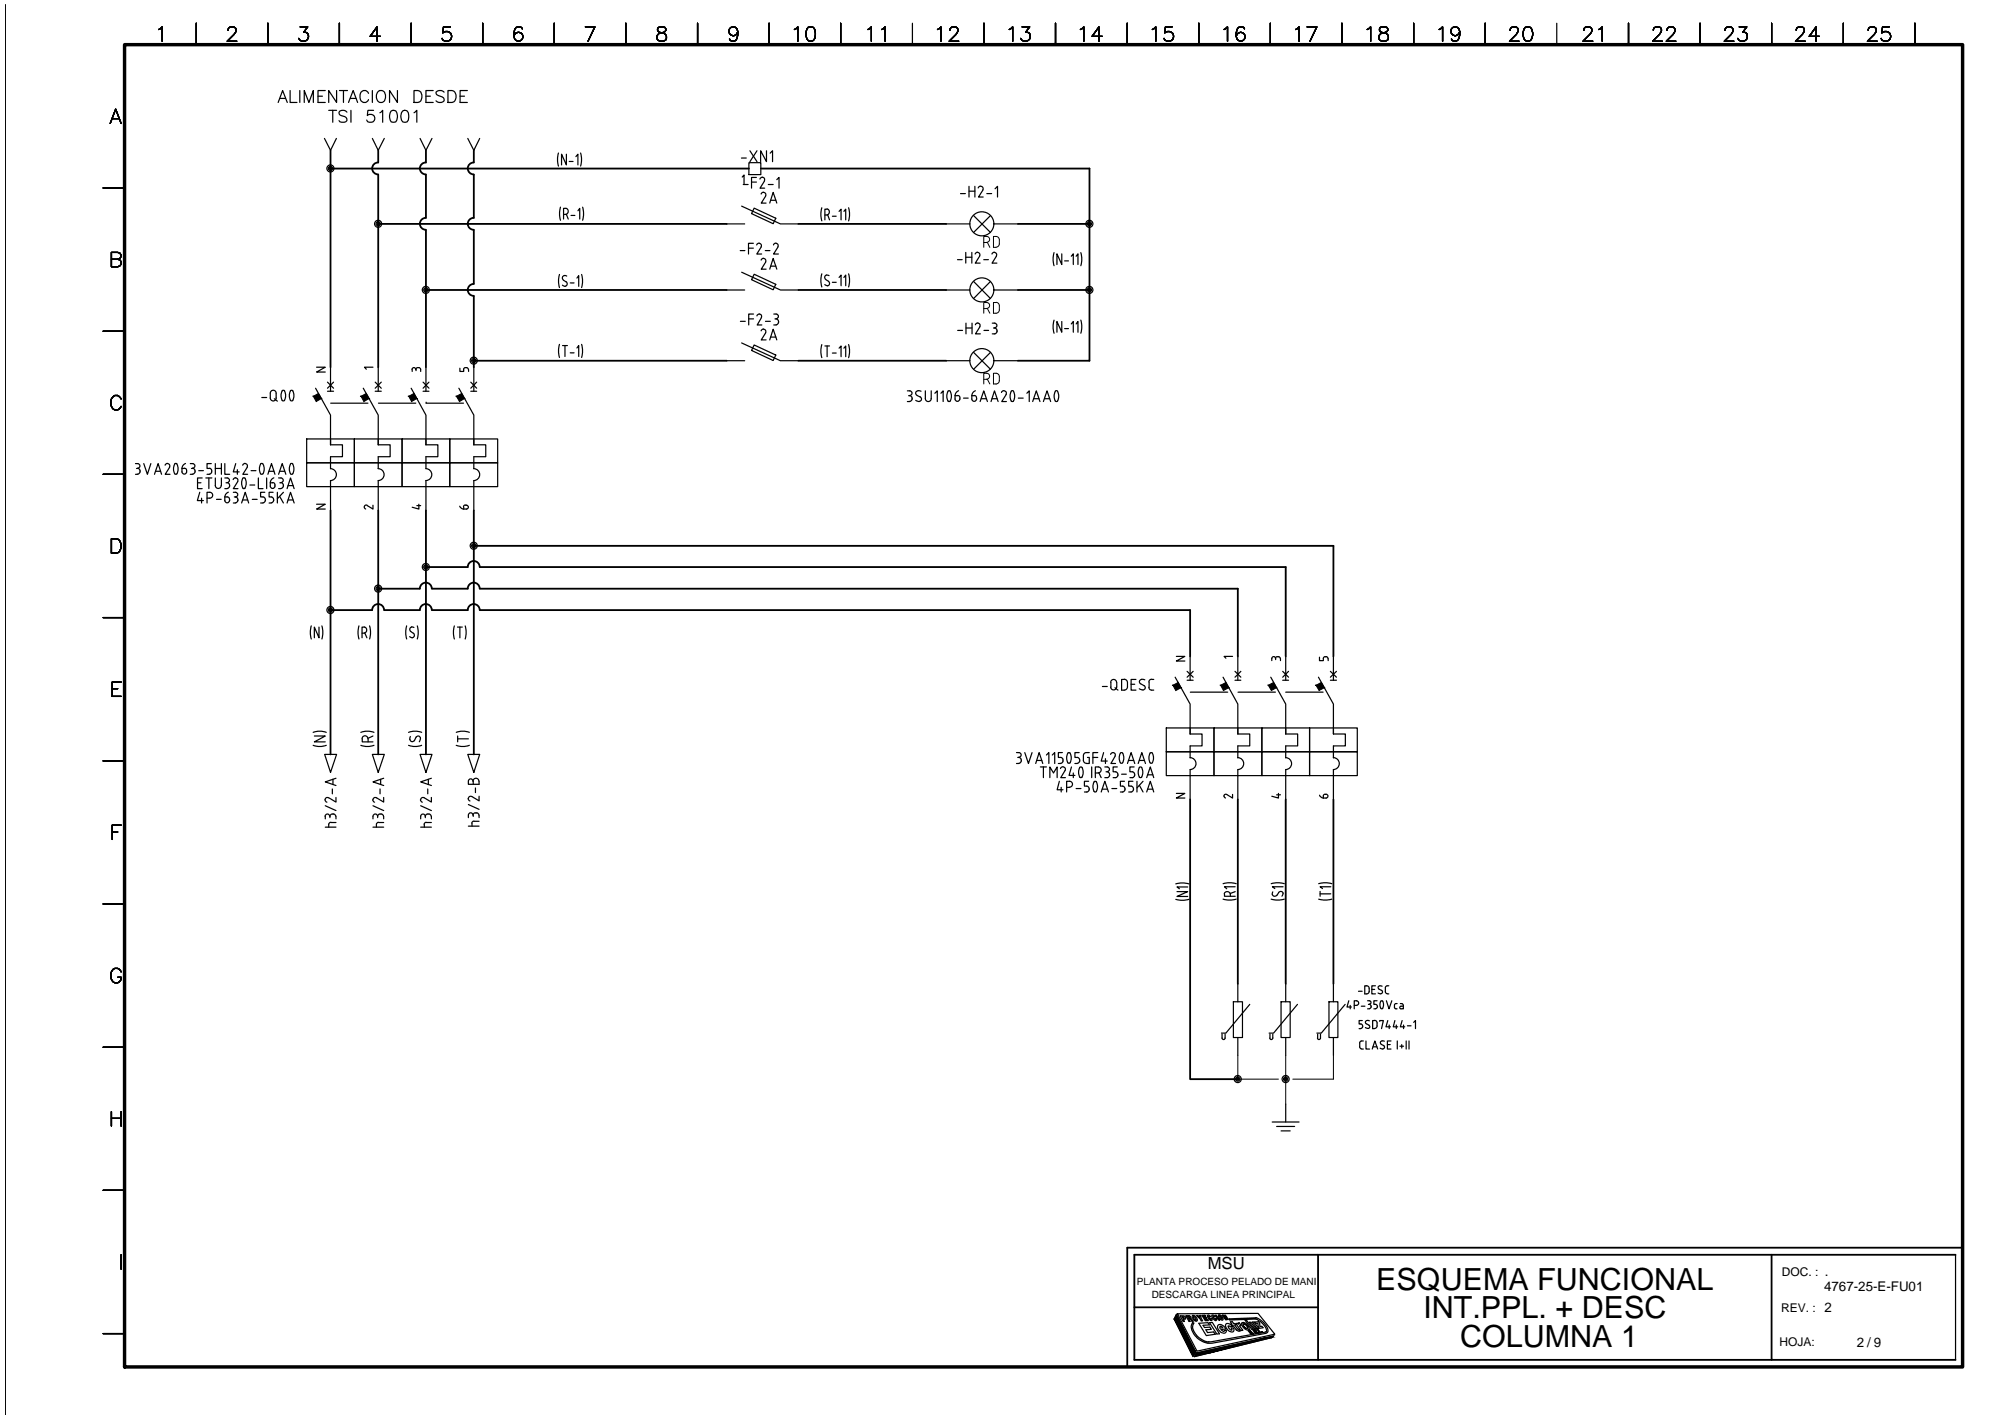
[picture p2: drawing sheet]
<svg xmlns="http://www.w3.org/2000/svg" width="420mm" height="297mm" viewBox="0 0 420 297" stroke-linecap="round" stroke-linejoin="round" font-family="sans-serif">
<defs><g id="words">
<g font-size="6.4">
<text x="288.3" y="270.2">ESQUEMA FUNCIONAL</text>
<text x="298.1" y="276.2">INT.PPL. + DESC</text>
<text x="305.8" y="282.2">COLUMNA 1</text>
</g>
<text font-size="3.5" x="253" y="265.8">MSU</text>
<g font-size="2.8">
<text x="382.1" y="270.3">4767-25-E-FU01</text>
<text x="388.9" y="282.1">2 / 9</text>
</g>
<g font-size="2.5">
<text x="373.2" y="267.4">DOC. : .</text>
<text x="373.1" y="274.9">REV. : 2</text>
<text x="372.7" y="281.9">HOJA:</text>
</g>
<g font-size="2.1">
<text x="238.1" y="269.3">PLANTA PROCESO PELADO DE MANI</text>
<text x="241.2" y="271.8">DESCARGA LINEA PRINCIPAL</text>
</g>
</g></defs>
<g fill="none" stroke="#000" stroke-width=".21">
<path d="M1.1 1v295.3M206.1 50.8h.6M206.7 50.8a.61 .61 0 0 0 .6-.6 .61 .61 0 0 0-.6-.7h-.6v2.3M206.8 50.8l.5 1M209.3 51.1a.7 .7 0 0 1-.7 .7M209.3 50.2a.7 .7 0 0 0-.7-.7h-.5v2.3h.5M209.3 50.2v.9M206.1 79.5l.6-.1a.61 .61 0 0 0 .6-.6 .61 .61 0 0 0-.6-.6h-.6v2.2M206.1 64.6h.6M206.7 64.6a.61 .61 0 0 0 .6-.6 .61 .61 0 0 0-.6-.6h-.6v2.2M206.8 64.6l.5 1M206.8 79.5l.5 .9"/>
<path d="M208.1 78.2a.95 .95 0 0 1 1.2 .4 1.52 1.52 0 0 1-.4 1.8h-.8zM208.6 63.3a.7 .7 0 0 1 .7 .8v.8a.7 .7 0 0 1-.7 .7h-.5v-2.2h.5M259.3 221.1v5h8.5M269.3 221.1v10.2M279.3 221.1v5h-8.5"/>
</g>
<g fill="none" stroke="#000" stroke-width=".38">
<path d="M69.2 31.5v45.4M69.2 35.3h87.7M79.2 31.5v2.5a1.25 1.25 0 0 0-1.3 1.3 1.25 1.25 0 0 0 1.3 1.2M79.2 36.6v40.3M89.2 34a1.25 1.25 0 0 0-1.3 1.3 1.25 1.25 0 0 0 1.3 1.2M89.2 31.5v2.5M89.2 36.6v9M99.2 31.5v2.5a1.25 1.25 0 0 0-1.2 1.3 1.25 1.25 0 0 0 1.2 1.2M99.2 36.6v9a1.25 1.25 0 0 0-1.2 1.3 1.25 1.25 0 0 0 1.2 1.2M159.4 35.3h68.8v40.3h-15M79.2 46.9h73M89.2 45.6a1.25 1.25 0 0 0-1.3 1.3 1.25 1.25 0 0 0 1.3 1.2"/>
<path d="M89.2 48.2v28.7M99.2 48.2v11.3a1.25 1.25 0 0 0-1.2 1.2 1.25 1.25 0 0 0 1.2 1.3v14.9M167.2 46.9h31M213.2 46.9h15M89.2 60.7h63M99.2 75.6h53M167.2 60.7h31M167.2 75.6h31M213.2 60.7h15M69.2 106.9v51.1M79.2 106.9v51.1M89.2 106.9v51.1"/>
<path d="M89.2 118.8h8.8M99.2 106.9v51.1M99.2 114.3h180.1v23.2M100.5 118.8a1.25 1.25 0 0 0-1.3-1.3 1.25 1.25 0 0 0-1.2 1.3M100.5 118.8h168.8v18.7M69.2 127.8h8.7M80.4 127.8a1.25 1.25 0 0 0-1.2-1.3 1.25 1.25 0 0 0-1.3 1.3M80.5 127.8h7.4M90.4 127.8a1.25 1.25 0 0 0-1.2-1.3 1.25 1.25 0 0 0-1.3 1.3M90.4 123.3a1.25 1.25 0 0 0-1.2-1.3 1.25 1.25 0 0 0-1.3 1.3h-8.7M90.5 127.8h7.5M100.5 127.8a1.25 1.25 0 0 0-1.3-1.3 1.25 1.25 0 0 0-1.2 1.3"/>
<path d="M100.5 123.3a1.25 1.25 0 0 0-1.3-1.3 1.25 1.25 0 0 0-1.2 1.3h-7.5M100.5 127.8h148.8v9.7M100.5 123.3h158.8v14.2M249.3 167.5v58.6h10M259.3 167.5v38.6M269.3 167.5v38.6M279.3 167.5v38.6M237.6 273.9h38.5M276.1 262.8v22.1M371.1 262.8v22.1M409.6 262.8h-172v22.1h172M411.1 261.4h-175v24.9"/>
</g>
<g fill="none" stroke="#000" stroke-width=".25">
<path d="M33.2 6.2l.8-.6v3M41.1 4.9v4.5M47.8 6.4a.65 .65 0 0 1 .5-.8h.6a.71 .71 0 0 1 .4 1.2l-1.7 1.8h2M56.1 4.9v4.5M60.8 19v2.5h1.4M62.8 19v2.5M62.9 5.6h1.5l-.8 1.2a.97 .97 0 0 1 1 1.1 .97 .97 0 0 1-1.3 .7l-.4-.1-.3-.5M68.1 19h-1.5v2.5h1.5M70.5 19v2.5l-1.7-2.5v2.5M71.1 4.9v4.5M71.1 19h1.7M71.9 19v2.5"/>
<path d="M77.2 19.6a.91 .91 0 0 0-1-.6 .91 .91 0 0 0-.8 .9 1.07 1.07 0 0 0 .2 1.2 1.07 1.07 0 0 0 1.2 .2l.4-.4M78 19v2.5M79.1 19.3a.92 .92 0 0 1 1-.3 .92 .92 0 0 1 .6 .9 1.08 1.08 0 0 1-.2 1.2 1.08 1.08 0 0 1-1.2 .2 1.56 1.56 0 0 1-.2-2zM79.7 7.6h-2.2l1.5-2v3M83.2 19v2.5l-1.6-2.5v2.5M86.1 4.9v4.5M86.7 19a1.37 1.37 0 0 1 1.5 .5 1.37 1.37 0 0 1 0 1.6l-.7 .4h-.8zM90.7 19h-1.5v2.5h1.5M93 19.3a1.16 1.16 0 0 0-1.7 0 .6 .6 0 0 0 .5 .7 1.35 1.35 0 0 1 1.2 .7v.4a1.16 1.16 0 0 1-1.7 0M93.8 19h.9a1.32 1.32 0 0 1 .9 1.2 1.32 1.32 0 0 1-.9 1.3h-.9zM94.3 5.6h-1.4l-.2 1.3a1.06 1.06 0 0 1 1.6 0 1.06 1.06 0 0 1-.2 1.5 1.06 1.06 0 0 1-1.5-.4M97.9 19h-1.5v2.5h1.5"/>
<path d="M101.1 4.9v4.5M109.4 6.1a.9 .9 0 0 0-.8-.5 .9 .9 0 0 0-.8 .6 2.2 2.2 0 0 0 .3 2.3 .93 .93 0 0 0 1.4-.4 .93 .93 0 0 0-.7-1.3 .93 .93 0 0 0-1.1 .8M116.1 4.9v4.5M122.6 5.6h2l-1.4 3M131.1 4.9v4.5M137.9 5.8a.6 .6 0 0 0 .2 1 1.2 1.2 0 0 1 1.5 1.2 1.03 1.03 0 0 1-1.2 .7 1.03 1.03 0 0 1-.8-1.1 1.29 1.29 0 0 1 1.4-.8 .6 .6 0 0 0 .3-1l-.4-.2zM146.1 4.9v4.5M154.5 6.6a.93 .93 0 0 1-1.2 .9 .93 .93 0 0 1-.4-1.5 .93 .93 0 0 1 1.5 .1 2.59 2.59 0 0 1-.3 2.4 .86 .86 0 0 1-1.3-.3M161.1 4.9v4.5M166.4 6.2l.7-.6v3M169.2 5.8a1.02 1.02 0 0 1 1.5 .4 2.57 2.57 0 0 1-.3 2.3 .9 .9 0 0 1-1.4-.5 2.39 2.39 0 0 1 .2-2.2zM176.1 4.9v4.5"/>
<path d="M181.8 6.2l.7-.6v3M184.7 6.2l.7-.6v3M191.1 4.9v4.5M196.4 6.2l.7-.6v3M198.9 6.4a.74 .74 0 0 1 .6-.8h.6a.71 .71 0 0 1 .4 1.2l-1.7 1.8h2M206.1 4.9v4.5M211.4 6.2l.7-.6v3M214.1 5.6h1.6l-.9 1.2a.93 .93 0 0 1 1 .8 .93 .93 0 0 1-.9 1 .93 .93 0 0 1-1.1-.6M221.1 4.9v4.5M226.3 6.2l.7-.6v3M230.9 7.6h-2.2l1.5-2v3M236.1 4.9v4.5"/>
<path d="M241.4 6.2l.7-.6v3M245.5 5.6h-1.4l-.2 1.3a1.06 1.06 0 0 1 1.6 0 1.06 1.06 0 0 1-.1 1.5 1.06 1.06 0 0 1-1.6-.4M251.1 4.9v4.5M256.4 6.2l.7-.6v3M260.7 6.1a.87 .87 0 0 0-.9-.5 .87 .87 0 0 0-.7 .6 1.72 1.72 0 0 0 .7 2.4 .94 .94 0 0 0 1-.8 .94 .94 0 0 0-.9-1 .94 .94 0 0 0-1 .8M266.1 4.9v4.5M271.4 6.2l.7-.6v3M273.8 5.6h2l-1.4 3M281.1 4.9v4.5M286.4 6.2l.7-.6v3M289.1 5.8a.63 .63 0 0 0 .3 1 1.2 1.2 0 0 1 1.4 1.2 1.03 1.03 0 0 1-1.2 .7 1.03 1.03 0 0 1-.8-1.1 1.27 1.27 0 0 1 1.4-.8 .59 .59 0 0 0 .5-.4 .59 .59 0 0 0-.2-.6l-.4-.2zM296.1 4.9v4.5"/>
<path d="M301.4 6.2l.7-.6v3M305.7 6.6a.93 .93 0 0 1-1.2 .9 .93 .93 0 0 1-.4-1.5 .93 .93 0 0 1 1.5 .1 2.45 2.45 0 0 1-.3 2.4 .83 .83 0 0 1-1.3-.3M311.1 4.9v4.5M316.3 6.4a.74 .74 0 0 1 .6-.8h.5a.71 .71 0 0 1 .5 1.2l-1.7 1.8h1.9M319.4 5.8a1.02 1.02 0 0 1 1.5 .4 2.26 2.26 0 0 1-.3 2.3 .91 .91 0 0 1-1.4-.5 2.39 2.39 0 0 1 .2-2.2zM326.1 4.9v4.5M331.7 6.4a.65 .65 0 0 1 .6-.8h.6a.71 .71 0 0 1 .4 1.2l-1.7 1.8h2M334.9 6.2l.7-.6v3M341.1 4.9v4.5M346.3 6.4a.65 .65 0 0 1 .6-.8h.5a.71 .71 0 0 1 .5 1.2l-1.8 1.8h2.1M349.1 6.4a.74 .74 0 0 1 .6-.8h.6a.71 .71 0 0 1 .4 1.2l-1.7 1.8h2M356.1 4.9v4.5"/>
<path d="M361.3 6.4a.74 .74 0 0 1 .6-.8h.5a.71 .71 0 0 1 .5 1.2l-1.7 1.8h1.9M364.3 5.6h1.6l-.9 1.2a.93 .93 0 0 1 1 .8 .93 .93 0 0 1-.9 1 .93 .93 0 0 1-1.1-.6M371.1 4.9v4.5M376.2 6.4a.65 .65 0 0 1 .6-.8h.6a.71 .71 0 0 1 .4 1.2l-1.7 1.8h2M381.1 7.6h-2.2l1.5-2v3M386.1 4.9v4.5M391.3 6.4a.65 .65 0 0 1 .6-.8h.5a.71 .71 0 0 1 .5 1.2l-1.8 1.8h2.1M395.7 5.6h-1.4l-.2 1.3a1.06 1.06 0 0 1 1.6 0 1.06 1.06 0 0 1-.1 1.5 1.06 1.06 0 0 1-1.6-.4M401.1 4.9v4.5M21.6 39.4h4.5M23.1 25.9l1.1-3 1.2 3M23.5 24.8h1.4"/>
<path d="M58.3 21.5l.9-2.5 1 2.5M58.6 20.6h1.2M63.7 21.5v-2.5l1 2.5 .9-2.5v2.5M66.6 20.2h.9M68 29l1.2 2.5 1.3-2.5M68.8 23.1h1.7M69.7 23.1v2.5M72.7 23.5a.92 .92 0 0 0-.9-.4 .92 .92 0 0 0-.8 .6l.2 .4 1 .3a.6 .6 0 0 1 .5 .7 .6 .6 0 0 1-.6 .5l-.9-.1-.2-.2M73 21.5l1-2.5 .9 2.5M73.4 20.6h1.2M73.5 23.1v2.5M78 29l1.2 2.5 1.3-2.5"/>
<path d="M78.2 23.1h-1.1l-.2 1.1a.89 .89 0 0 1 1.4 0 .89 .89 0 0 1-.2 1.3 .89 .89 0 0 1-1.3-.4M79.6 23.6l.6-.5v2.5M81.9 23.2a.78 .78 0 0 1 1.2 .4 2.12 2.12 0 0 1-.2 1.9 .86 .86 0 0 1-1.2-.4 2.12 2.12 0 0 1 .2-1.9zM84.3 23.2a.78 .78 0 0 1 1.2 .4 2.33 2.33 0 0 1-.2 1.9 .86 .86 0 0 1-1.2-.4 1.97 1.97 0 0 1 .2-1.9zM86.7 23.6l.6-.5v2.5M88 29l1.2 2.5 1.3-2.5M89.2 20.2h.9M96.4 20.2h.9M98 29l1.2 2.5 1.3-2.5M117 32l-.2 1.4 .2 1.4M118.6 32.3v2.2l-1-2.2v2.2M119.2 33.8h.8"/>
<path d="M120.6 32.8l.4-.5v2.2M121.6 32l.2 1.4-.2 1.4M155.3 33.1h1M155.5 37.1l.3-.4v1.8M155.7 38.7h1M156.9 34.1h2.5v2.5h-2.5zM157.1 31.6l1.5 2.3M157.4 38.1h1M158.4 37.2h-1v2.2M158.6 31.6l-1.5 2.3M159.2 37.5a.5 .5 0 0 1 .6-.3 .5 .5 0 0 1 .3 .7M160.1 37.9l-.9 1.5h1"/>
<path d="M160.5 31.6v2.3l-1.2-2.3v2.3M160.9 38.7h1M161.3 32.1l.5-.5v2.3M162.7 37.6l.5-.4v2.2M203 39v2.3M204.2 39v2.3M204.9 39.4a.52 .52 0 0 1 .7-.3 .52 .52 0 0 1 .2 .7M205.9 39.8l-1 1.5h1M208.4 39.5l.5-.5v2.3M23.3 54.3h1.4a.8 .8 0 0 0 .7-.9l-.3-.4-.4-.1h-1.4v3h1.4a.78 .78 0 0 0 .7-.8 .78 .78 0 0 0-.7-.8M117.2 57.5l-.2 1.4 .2 1.3M117.4 43.4l-.2 1.4 .2 1.3"/>
<path d="M117.8 59.7l.6 .3M118 44.9h.5M118 58.7l.6 .4M118.2 57.7a.51 .51 0 0 0-.4 .4 .51 .51 0 0 0 .2 .6M118.2 57.7l.5 .1M118.5 44.9a.63 .63 0 0 0 .5-.6 .63 .63 0 0 0-.5-.7h-.5v2.3M118.6 59l.2 .4a.47 .47 0 0 1-.4 .5M118.6 44.9l.4 1M119.4 59.3h.8M119.6 45.1h.8M120.8 58.3l.4-.6v2.3M121 44.2l.4-.6v2.3"/>
<path d="M121.8 57.5l.2 1.4-.2 1.3M122 43.4l.2 1.4-.2 1.3M152.2 46.9h3.8M155 52.5h1M155.3 43.2l8.2 3.7h3.7M155.3 57l8.2 3.7h3.7M156.8 52h1M157.8 51h-1v2.2M158 43.6l4.5 2.1-.6 1.2-4.5-2.2zM158 57.4l4.5 2.2-.6 1.1-4.5-2.1zM159 51l.4 .2v.5M159 50.9l-.5 .4"/>
<path d="M159.4 51.7l-.9 1.5h1M159.9 40.3l.5 .3-.1 .4M159.9 54.1l.5 .3-.1 .5M159.9 40.3l-.5 .3M159.9 54.1l-.5 .4M160.3 52.5h1M160.4 41.1l-1 1.4h1.1M160.4 54.9l-1 1.5h1.1M161.2 42.5l.7-2.2 .8 2.2M161.2 56.4l.7-2.3 .8 2.3M161.4 42h1.1M161.4 55.8h1.1"/>
<path d="M162 51.3a.51 .51 0 0 1 .7-.3 .51 .51 0 0 1 .2 .7M163 51.7l-1 1.5h1M172.1 43.5l-.2 1.4 .2 1.4M172.1 57.4l-.2 1.3 .2 1.4M172.8 59.6l.5 .3M172.8 45h.4M173 58.6l.5 .3M173.1 57.6a.51 .51 0 0 0-.4 .4 .51 .51 0 0 0 .3 .5M173.1 57.6l.6 .1M173.2 43.8a.63 .63 0 0 1 .5 .6 .63 .63 0 0 1-.5 .6M173.2 43.8h-.4v2.3M173.4 45l.4 1.1"/>
<path d="M173.5 58.9l.2 .4a.47 .47 0 0 1-.4 .6M174.3 45.3h.8M174.3 59.1h.8M175.7 44.3l.5-.5v2.3M175.7 58.1l.5-.5v2.3M176.8 44.3l.3-.5v2.3M176.8 58.1l.3-.5v2.3M177.7 43.5l.2 1.4-.2 1.4M177.7 57.4l.2 1.3-.2 1.4M198.2 46.9h5M200.5 54.4h1M201.2 40.6h1"/>
<path d="M202.3 52.9v2.2M202.3 53.9h1.3M203 40h1.2M203.6 52.9v2.2M203.9 45.2l3.5 3.5M203.9 59l3.5 3.5M204.8 52.9l.4 .2v.5M204.8 52.8l-.6 .4M205.2 53.6l-.9 1.5h1M206.1 54.4h.9M206.7 40.6h1M207.4 45.2l-3.5 3.5"/>
<path d="M207.4 59l-3.5 3.5M208.2 46.9h5M208.3 52.9l.4 .2v.5M208.3 52.8l-.5 .4M208.7 53.6l-.9 1.5h1M220.8 52.9l-.2 1.4 .2 1.4M222.4 53.2v2.2l-1-2.2v2.2M223 54.7h.8M224.4 53.7l.4-.5v2.2M225.4 53.7l.4-.5v2.2M226.4 52.9l.2 1.4-.2 1.4M21.6 69.4h4.5"/>
<path d="M66.3 76.9h1.8l-1.8 1h1.8M69.2 76.9v5.1M78.1 76.9h-1.8l.4 .4M79.2 76.9v5.1M86.3 77.4a.4 .4 0 0 1 .4-.4 .4 .4 0 0 1 .4 .4 .52 .52 0 0 1 .5-.4 .52 .52 0 0 1 .5 .4M86.3 77.4v.4M87.1 77.4v.2M88.1 77.4v.4M89.2 76.9v5.1M96.3 77.1v.7h.8v-.4M97.1 77.4a.52 .52 0 0 1 .5-.4 .52 .52 0 0 1 .5 .4M98.1 77.4v.4"/>
<path d="M99.2 76.9v5.1M117.2 72.1l-.2 1.4 .2 1.4M117.8 72.4h1M118.3 72.4v2.3M119.4 73.9h.8M120.8 72.9l.4-.5v2.3M121.8 72.1l.2 1.4-.2 1.4M152.2 60.7h3.8M152.2 75.6h3.8M155.1 67.3h1M155.3 71.8l8.2 3.8h3.7M156.8 66.8h1"/>
<path d="M157.8 65.8h-1v2.3M158 72.3l4.5 2.1-.6 1.1-4.5-2.1zM158.5 66.2a.5 .5 0 0 1 .7-.4 .5 .5 0 0 1 .3 .7M159.5 66.5l-.9 1.6h1M159.9 69l.5 .2-.1 .5M159.9 68.9l-.5 .4M160.3 67.3h1M160.4 69.7l-1 1.5h1.1M161.2 71.2l.7-2.2 .8 2.2M161.4 70.6h1.1M162.1 65.8h.5M162.1 68.1h.5"/>
<path d="M162.3 66.8h.3M162.6 65.8a.49 .49 0 0 1 .4 .5 .49 .49 0 0 1-.4 .5M162.6 66.8a.63 .63 0 0 1 .5 .6 .63 .63 0 0 1-.5 .6M172.1 72.2l-.2 1.4 .2 1.3M172.8 72.5h1M173.2 72.5v2.2M174.3 74h.8M175.7 72.9l.5-.4v2.2M176.8 72.9l.3-.4v2.2M177.7 72.2l.2 1.4-.2 1.3M198.2 60.7h5M198.2 75.6h5"/>
<path d="M200.6 69.2h1M202.3 67.7v2.2M202.3 68.7h1.3M203.6 67.7v2.2M203.9 73.8l3.5 3.5M204.8 67.7l.4 .2v.5M204.8 67.6l-.5 .4M205.2 68.5l-.9 1.4h1M206.1 69.2h1M207.4 73.8l-3.5 3.5M207.8 67.7h.5M207.8 69.9h.5"/>
<path d="M208.1 68.7h.2M208.2 60.7h5M208.2 75.6h5M208.3 67.7a.49 .49 0 0 1 .5 .5 .49 .49 0 0 1-.5 .5M208.3 68.7l.4 .2 .1 .3M208.8 69.4l-.2 .5h-.3M208.8 69.2v.3M220.8 67.1l-.2 1.3 .2 1.4M222.4 67.4v2.2l-1-2.2v2.2M223 68.8h.8M224.4 67.9l.4-.5v2.2M225.4 67.9l.4-.5v2.2"/>
<path d="M226.4 67.1l.2 1.3-.2 1.4M21.6 99.4h4.5M25.4 83.6a1.11 1.11 0 0 0-1.3-.8 1.11 1.11 0 0 0-.9 1.2 1.32 1.32 0 0 0 .3 1.4 1.32 1.32 0 0 0 1.4 .3l.5-.6M28.4 99.4h.4M28.4 97.1h.4M28.6 98.1h.2M28.8 97.1a.49 .49 0 0 1 .5 .5 .49 .49 0 0 1-.5 .5l.4 .2 .1 .3M29.3 98.8l-.2 .4-.3 .1M29.4 98.6v.2M30.1 97.1l.8 2.3 .7-2.3M32.4 99.4l.7-2.3 .7 2.3M32.6 98.7h1"/>
<path d="M35.1 97.1l.4 .3v.5M35.1 97.1l-.5 .4M35.5 97.9l-.9 1.5h1M36.6 97.2a2.1 2.1 0 0 0 0 2M37.1 97.2a1.7 1.7 0 0 1-.3 2.2l-.2-.2M37.1 97.2l-.3-.1-.2 .1M38.1 98.8a.49 .49 0 0 0 .5 .5 .49 .49 0 0 0 .5-.5M38.6 98.1a.53 .53 0 0 1 .5 .7M38.6 98.1h-.5v.7M38.9 97.1a1.12 1.12 0 0 0-.8 1M39.8 99.4h.6M39.8 97.1h.6"/>
<path d="M40.1 98.1h.3M40.3 97.1a.49 .49 0 0 1 .5 .5 .49 .49 0 0 1-.5 .5 .62 .62 0 0 1 .6 .7M40.8 98.8l-.2 .4-.3 .1M41.6 98.6h1M43.4 99.4h.5M43.9 98.1a.57 .57 0 0 1 .4 .7M44.3 97.1h-.9v1h.5M44.3 98.8l-.2 .4-.2 .1M45.1 98.1h1.3M45.1 97.1v2.3M46.4 97.1v2.3M47.1 97.1v2.3h1"/>
<path d="M49.4 97.1l-.5 1.7h1.2M49.7 98.4v1M51.3 97.1l.5 .3v.5M51.3 97.1l-.5 .4M51.8 97.9l-.9 1.5h1M52.6 98.6h1M54.6 97.2a1.7 1.7 0 0 0 .2 2.2l.3-.2a2 2 0 0 0 0-2M54.8 83.3h1.1M55.1 97.2l-.3-.1-.2 .1M56.1 99.4l.8-2.3 .7 2.3M56.3 98.7h1.1M56.6 83.4v-1a.61 .61 0 0 1 .6-.7 .61 .61 0 0 1 .6 .7v1"/>
<path d="M56.6 83.4a.61 .61 0 0 0 .6 .6 .61 .61 0 0 0 .6-.6M57.5 83.5l.6 .5M58.3 99.4l.8-2.3 .8 2.3M58.6 98.7h1M59.1 81.9l.4-.1a1.66 1.66 0 0 1-.2 2.2l-.2-.1M59.1 81.9a2.1 2.1 0 0 0 0 2M60.8 97.2a1.7 1.7 0 0 0 .3 2.2l.2-.2 .2-.4a2.1 2.1 0 0 0-.2-1.6M60.9 81.8l.2-.1a1.53 1.53 0 0 1 0 2.3 1.66 1.66 0 0 1-.2-2.2zM61.3 97.2l-.2-.1-.3 .1M64.2 96.9h10v5h-10zM64.2 91.9h10v5h-10zM66.1 81.3l3.1 5.7v6.2"/>
<path d="M68.6 80.1l1.3 1.2M68.6 82h1.3M69.2 93.2h2.5v2.5h-2.5v2.5a1.25 1.25 0 0 1 1.3 1.2 1.25 1.25 0 0 1-1.3 1.3v6.2M69.2 91.9v1.3M69.3 84.5h7.8M69.9 80.1l-1.3 1.2M74.2 96.9h10v5h-10zM74.2 91.9h10v5h-10zM76.1 81.3l3.1 5.7v6.2M78.6 82h1.3M78.6 80.1l1.3 1.2M79.2 93.2h2.5v2.5h-2.5v2.5a1.25 1.25 0 0 1 1.2 1.2 1.25 1.25 0 0 1-1.2 1.3v6.2"/>
<path d="M79.2 91.9v1.3M79.3 84.5h7.8M79.9 80.1l-1.3 1.2M84.2 96.9h10v5h-10zM84.2 91.9h10v5h-10zM86.1 81.3l3.1 5.7v6.2M88.6 82h1.2M88.6 80.1l1.2 1.2M89.2 98.2a1.25 1.25 0 0 1 1.2 1.2 1.25 1.25 0 0 1-1.2 1.3M89.2 93.2h2.5v2.5h-2.5v2.5M89.2 91.9v1.3M89.3 84.5h.1"/>
<path d="M89.3 84.5h7.8M89.8 80.1l-1.2 1.2M94.2 96.9h10v5h-10zM94.2 91.9h10v5h-10zM96.1 81.3l3.1 5.7v6.2M98.6 82h1.2M98.6 80.1l1.2 1.2M99.2 93.2h2.5v2.5h-2.5v2.5a1.25 1.25 0 0 1 1.3 1.2 1.25 1.25 0 0 1-1.3 1.3v6.2M99.2 91.9v1.3M99.8 80.1l-1.2 1.2M190 81.9h.5a.49 .49 0 0 1 .5 .5 .49 .49 0 0 1-.5 .4M190.3 82.9a.55 .55 0 0 1 .7 .5"/>
<path d="M191 83.6l-.2 .4-.8 .1M191.1 83.4v.2M192.1 82.8l.7 .4M192.3 81.9a.49 .49 0 0 0-.5 .3 .49 .49 0 0 0 .3 .6M192.3 81.8l.6 .2M192.7 83.2a.55 .55 0 0 1 .2 .8 .55 .55 0 0 1-.9 0l-.2-.1M193.8 81.9v1.6a.61 .61 0 0 0 .6 .6 .61 .61 0 0 0 .6-.6v-1.6M195.8 82.4l.5-.5v2.2M197.1 82.4l.4-.5v2.2M198.6 82a1.7 1.7 0 0 0 .2 2.1l.2-.1 .2-.4a2.1 2.1 0 0 0-.2-1.6M199 82l-.2-.2-.3 .2M200 83.6a.49 .49 0 0 0 .5 .5 .49 .49 0 0 0 .5-.5"/>
<path d="M200.5 82.9h-.5v.7M200.6 82.9a.44 .44 0 0 1 .5 .5M200.8 81.9a1.12 1.12 0 0 0-.8 .9M201.1 83.4v.2M201.8 83.4h1M203.6 83.6a.49 .49 0 0 0 .4 .5 .49 .49 0 0 0 .5-.5M204 82.9a.44 .44 0 0 1 .5 .5M204.1 82.9h-.5v.7M204.3 81.9a1.12 1.12 0 0 0-.7 .9M204.6 83.4v.2M205.3 84.1l.8-2.2 .7 2.2M205.5 83.5h1.1"/>
<path d="M207.6 84.1l.7-2.2 .8 2.2M207.8 83.5h1M210.3 81.8l-.5 .4M210.3 81.9l.4 .2v.5M210.7 82.6l-.9 1.5h1M211.8 82a1.7 1.7 0 0 0 .2 2.1l.3-.1 .1-.4a2.1 2.1 0 0 0-.1-1.6M212.3 82l-.3-.2-.2 .2M213.3 83.4h1M215.1 82.4l.5-.5v2.2M216.3 84.1l.8-2.2 .7 2.2M216.5 83.5h1.1M218.5 84.1l.8-2.2 .8 2.2"/>
<path d="M218.8 83.5h1.1M221 82a1.7 1.7 0 0 0 .3 2.1l.2-.1M221.5 82a2.1 2.1 0 0 1 0 2M221.5 82l-.2-.2-.3 .2M23.3 112.9h1.1a1.6 1.6 0 0 1 1 1.5 1.6 1.6 0 0 1-1 1.5h-1.1zM41.4 101.1h.7M41.8 103.1l-.5 1.8h1.3M42.2 104.4v1M42.3 100.1h-.9v2.3h.9M43.1 100.1h1.3M43.4 104.4h.5a.61 .61 0 0 0 .6-.7 .61 .61 0 0 0-.5-.6h-.6v2.3M43.7 100.1v2.3"/>
<path d="M45.1 101.7a.61 .61 0 0 0 .6 .6 .61 .61 0 0 0 .6-.6M45.1 100.1v1.6M45.4 104.6h.9M46.4 100.1v1.6M47.1 100.1h.5a.49 .49 0 0 1 .5 .5 .49 .49 0 0 1-.5 .5M47.1 104.8a.49 .49 0 0 0 .5 .5 .49 .49 0 0 0 .5-.5M47.1 102.4h.5M47.1 104.1v.8M47.1 104.1h.5M47.3 101.1h.3M47.6 104.1a.44 .44 0 0 1 .5 .5M47.6 101.1l.4 .2 .1 .3"/>
<path d="M47.8 103.1a1.12 1.12 0 0 0-.7 1M48.1 101.8l-.3 .5h-.2M48.1 101.6v.3M48.1 104.6v.3M48.9 103.1h.4a.49 .49 0 0 1 .5 .5 .49 .49 0 0 1-.5 .5M48.9 105.4h.4M49.1 104.1h.2M49.3 104.1l.4 .2 .1 .3M49.4 100.1l.4 .3v.5M49.4 100.1l-.6 .4M49.8 100.9l-.9 1.5h.9M49.8 104.8l-.2 .5h-.3"/>
<path d="M49.8 104.6v.3M50.6 105.4l.8-2.3 .7 2.3M50.8 104.7h1.1M51.3 100.2a2.1 2.1 0 0 1 0 2M51.3 100.2l-.2-.1a1.57 1.57 0 0 0 0 2.3l.2-.2M52.3 101.6h1.1M52.8 104.6h1.1M54.1 100.1v2.3h1M54.6 105.4h.5M55.5 103.1h-.9v1l.7 .1 .3 .4M55.6 104.8l-.3 .5h-.2M55.6 104.6v.3"/>
<path d="M55.9 100.1v2.3M56.4 105.4h.4M57.1 101.1a.56 .56 0 0 1 .5 .8 .56 .56 0 0 1-.9 .2l-.1-1h.5M57.2 103.1h-.8v1l.6 .1 .3 .4M57.3 104.8l-.2 .5h-.3M57.3 104.6v.3M57.4 100.1a1.12 1.12 0 0 0-.8 1M58.1 103.1v2.3M58.3 100.1h.5a.49 .49 0 0 1 .5 .5 .49 .49 0 0 1-.5 .5M58.3 102.4h.6M58.6 104l.8 1.4M58.6 101.1h.3"/>
<path d="M58.8 101.1l.5 .2v.3M59.3 101.8l-.2 .5h-.3M59.4 101.6v.3M59.4 103.1l-1.3 1.4M60.1 102.4l.7-2.3 .8 2.3M60.1 105.4l.7-2.3 .8 2.3M60.3 101.7h1.1M60.3 104.7h1.1M66.3 105.6h1.8l-1.8 1h1.8M76.3 106.2l.3 .4M76.9 105.9l-.4-.1-.2 .4M78.1 105.8v.8l-1.2-.7"/>
<path d="M87.3 105.9h.8M87.7 105.6v1l-1.4-.3M89.2 100.7v6.2M96.3 106l.3 .5 .5 .1M97.5 105.8l-.3 .1-.1 .3M97.5 105.8a.42 .42 0 0 1 .6 .3 .42 .42 0 0 1-.4 .5h-.6v-.3M21.6 129.4h4.5M65.2 131.1l-.2 1.4 .2 1.4M66.8 131.4v2.2l-1-2.2v2.2M67.4 131.1l.2 1.4-.2 1.4M75.2 131.1l-.2 1.4 .2 1.4M75.8 132.6h.5"/>
<path d="M76.3 132.6a.63 .63 0 0 0 .5-.6 .63 .63 0 0 0-.5-.6h-.5v2.2M76.4 132.6l.4 1M77.4 131.1l.2 1.4-.2 1.4M85.2 131.1l-.2 1.4 .2 1.4M86.2 131.3l.5 .1M86.2 131.4a.51 .51 0 0 0-.4 .4 .51 .51 0 0 0 .2 .5l.6 .4M86.6 132.6a.54 .54 0 0 1 0 .9 .54 .54 0 0 1-.8-.1M87.4 131.1l.2 1.4-.2 1.4M95.2 131.1l-.2 1.4 .2 1.4M95.8 131.4h1M96.3 131.4v2.2M97.4 131.1l.2 1.4-.2 1.4"/>
<path d="M246.4 137.5h1.8l-1.8 1h1.8M249.3 137.5v5M258.2 137.5h-1.8l.4 .4M259.3 137.5v5M266.4 138v.4M267.2 138v.2M267.5 137.5l-.3 .2v.2a.4 .4 0 0 0-.4-.4 .4 .4 0 0 0-.4 .4M267.6 137.6h.2M267.8 137.5l.4 .4M268.2 138v.4M269.3 137.5v5M276.4 137.7v.7h.8v-.4"/>
<path d="M277.6 137.5l-.4 .4M277.6 137.6h.2M277.7 137.5l.4 .4M278.2 138v.4M279.3 137.5v5M21.6 159.4h4.5M23.5 144.3h1.2M25.4 142.9h-1.9v3h1.9M65.6 156.1l1.4 .3 1.3-.3M65.6 153.4l1.4-.2 1.3 .2M65.8 154.2h2.3l-2.3 1.2h2.3M68 158h2.5l-1.3 3.8z"/>
<path d="M75.6 156.1l1.4 .3 1.3-.3M75.6 153.4l1.4-.2 1.3 .2M75.8 154.7a.61 .61 0 0 1 .6-.6 .61 .61 0 0 1 .7 .6M75.9 154.8v.6h2.2M77.1 154.8v.6M78 158h2.5l-1.3 3.8zM78.1 154.2l-1 .4M85.6 156.1l1.3 .3 1.4-.3M85.6 153.4l1.3-.2 1.4 .2M85.9 154.9a.49 .49 0 0 0 .3 .5 .49 .49 0 0 0 .6-.3M85.9 154.3l-.1 .6M87.1 154.4l-.3 .8"/>
<path d="M87.1 154.4a.49 .49 0 0 1 .6-.2 .49 .49 0 0 1 .4 .5M88 158h2.5l-1.3 3.8zM88.1 154.6l-.3 .8M95.6 156.1l1.3 .3 1.4-.3M95.6 153.4l1.3-.2 1.4 .2M95.9 154.8h2.2M95.9 154.2v1.2M98 158h2.5l-1.3 3.8zM212.9 157.6h.5M212.9 159.9h.5M213.2 158.7h.2M213.4 157.6a.49 .49 0 0 1 .5 .5 .49 .49 0 0 1-.5 .5"/>
<path d="M213.4 158.7h.2l.3 .5M213.9 159.4l-.1 .3-.4 .2M213.9 159.2v.2M214.6 157.6l.8 2.3 .8-2.3M216.9 159.9l.7-2.3 .8 2.3M217.1 159.3h1.1M219.2 158.2l.5-.6v2.3M220.4 158.2l.5-.6v2.3M222.5 157.6h-.8v1.1h.7l.2 .5M222.6 159.4l-.2 .4-.7 .1M222.6 159.2v.2M224.1 157.8a2.1 2.1 0 0 1 0 2"/>
<path d="M224.1 157.8l-.2-.2a1.53 1.53 0 0 0 0 2.3l.2-.1M226 157.6h-.9v1.1h.8l.2 .5M226.1 159.4l-.2 .4-.8 .1M226.2 159.2v.2M226.9 158.3v1a.61 .61 0 0 0 .6 .6M227.5 157.6a.61 .61 0 0 0-.6 .7M227.6 157.6h.5M227.8 158.7h.3v1.2h-.5M228.9 158.7h1M229.9 157.6h-1v2.3M230.9 143.8h1M231.2 157.6l-.6 1.8h1.3"/>
<path d="M231.5 158.9v1M232.6 158a.5 .5 0 0 1 .7-.3 .5 .5 0 0 1 .2 .7M232.6 143.9a.61 .61 0 0 0 .6 .6 .61 .61 0 0 0 .7-.6M232.7 143v.9M233.5 144.1l.7 .5M233.6 158.4l-.9 1.5h1M233.9 142.9a.61 .61 0 0 0-.7-.6 .61 .61 0 0 0-.6 .6M233.9 143v.9M234.6 157.8l.4-.1a1.66 1.66 0 0 1-.1 2.2l-.3-.1M234.7 157.8a2.1 2.1 0 0 0 0 2M235.5 142.3a.7 .7 0 0 1 .6 .7v.9a.7 .7 0 0 1-.6 .7h-.6v-2.3h.6M236.1 159.9l.8-2.3 .8 2.3"/>
<path d="M236.4 159.3h1.1M236.9 143.3h.8M237.9 142.3h-1v2.3h1M238.4 159.9l.8-2.3 .7 2.3M238.6 144.3l.8 .2M238.6 159.3h1.1M239.1 142.3a.49 .49 0 0 0-.4 .4 .49 .49 0 0 0 .2 .5l.7 .4a.47 .47 0 0 1 .3 .6 .47 .47 0 0 1-.5 .3M239.1 142.3l.7 .1M240.7 142.9v1.4l.5 .3M241.2 142.3l-.3 .1-.3 .5M241.2 144.6h.5M241.2 142.3h.5"/>
<path d="M241.4 157.8a2.1 2.1 0 0 1 0 2M241.4 157.8l-.3-.2a1.53 1.53 0 0 0 0 2.3l.3-.1M244.3 157.5h10v5h-10zM244.3 152.5h10v5h-10zM246.1 141.9l3.2 5.6v6.3M248.6 140.6l1.3 1.3M248.6 142.5h1.3M249.3 158.7a1.25 1.25 0 0 1 1.2 1.3 1.25 1.25 0 0 1-1.2 1.2M249.3 153.8h2.5v2.5h-2.5v2.5M249.3 152.5v1.3M249.3 145h7.8M249.9 140.6l-1.3 1.3"/>
<path d="M254.3 157.5h10v5h-10zM254.3 152.5h10v5h-10zM256.2 141.9l3.1 5.6v6.3M258.7 142.5h1.2M258.7 140.6l1.2 1.3M259.2 158.7a1.25 1.25 0 0 1 1.3 1.3 1.25 1.25 0 0 1-1.3 1.2l.1 6.3M259.3 153.8h2.5v2.5h-2.5v2.5M259.3 152.5v1.3M259.3 145h7.8M259.9 140.6l-1.2 1.3M264.3 157.5h10v5h-10zM264.3 152.5h10v5h-10z"/>
<path d="M266.2 141.9l3.1 5.6v6.3M268.7 142.5h1.2M268.7 140.6l1.2 1.3M269.3 158.7a1.25 1.25 0 0 1 1.2 1.3 1.25 1.25 0 0 1-1.2 1.2v6.3M269.3 153.8h2.5v2.5h-2.5v2.5M269.3 152.5v1.3M269.3 145h7.8M269.9 140.6l-1.2 1.3M274.3 157.5h10v5h-10zM274.3 152.5h10v5h-10zM276.2 141.9l3.1 5.6v6.3M278.7 142.5h1.2"/>
<path d="M278.7 140.6l1.2 1.3M279.3 158.7a1.25 1.25 0 0 1 1.2 1.3 1.25 1.25 0 0 1-1.2 1.2M279.3 153.8h2.5v2.5h-2.5v2.5M279.3 152.5v1.3M279.9 140.6l-1.2 1.3M23.5 174.3h1.2M25.4 172.8h-1.9v3.1M68.1 171a.49 .49 0 0 1 .5-.5 .49 .49 0 0 1 .5 .5M68.1 167.5l.4 .5M68.1 173.3h2.3M68.1 171v.5M68.1 168.8l2.3 1"/>
<path d="M68.8 167.1h-.5l-.2 .4M68.8 172.7v.6M69.3 172.3l-.4 .2-.1 .2M69.3 172.3h1.1M69.6 165.3v1M69.7 163.2v1.1M70.3 171a.63 .63 0 0 0-.7-.5 .63 .63 0 0 0-.5 .8M70.4 167v1l-1.5-.9M70.4 163l-2.3 .8 2.3 .7M70.4 171v.5M78.1 167.5l.4 .5M78.1 173.3h2.3"/>
<path d="M78.1 168.8l2.3 1M78.8 172.7v.6M79.1 171a.49 .49 0 0 0-.5-.5 .49 .49 0 0 0-.5 .5v.5M79.1 171a.63 .63 0 0 1 .6-.5 .63 .63 0 0 1 .6 .5M79.1 171v.3M79.3 172.3l-.4 .2-.1 .2M79.3 172.3h1.1M79.6 165.3v1M79.7 163.2v1.1M80.4 167v1l-1.7-.9-.5 .1-.1 .3M80.4 163l-2.3 .8 2.3 .7M80.4 171v.5"/>
<path d="M88.1 167.5l.4 .5M88.1 173.3h2.3M88.1 168.8l2.3 1M88.9 172.7v.6M89.1 171a.49 .49 0 0 0-.5-.5 .49 .49 0 0 0-.5 .5v.5M89.1 171v.3M89.6 165.3v1M89.7 163.2v1.1M89.8 170.5l.4 .3 .1 .2M89.8 170.5a.57 .57 0 0 0-.7 .5M90.4 172.3h-1.1l-.4 .2-.1 .2M90.4 167v1l-1.7-.9-.5 .1-.1 .3"/>
<path d="M90.4 163l-2.3 .8 2.3 .7M90.4 171v.5M98.1 163.7v.6h2.2v-.6M98.1 173.1h2.2M98.1 168.5l2.2 1M98.1 163.6a.49 .49 0 0 1 .5-.4 .49 .49 0 0 1 .5 .4 .61 .61 0 0 1 .6-.6 .61 .61 0 0 1 .6 .6M98.9 172.5v.6M99.1 163.7v.6M99.1 170.8v.2M99.3 172l-.4 .2-.1 .2M99.3 172h1M99.6 170.3h-.3l-.2 .5a.49 .49 0 0 0-.5-.5 .49 .49 0 0 0-.5 .5v.5"/>
<path d="M99.6 170.3h.2M99.6 165.1v.9M99.8 170.3l.4 .2 .1 .8M100.3 166.8v1l-1.5-.9a.51 .51 0 0 0-.7 .2 .51 .51 0 0 0 .3 .7M217.9 160.7h1.3M218.5 160.7v2.2M219.9 162.9v-2.2l.8 1.2 .7-1.2v2.2M221.9 163.7l-.5 1.7h1.2M222.3 164.9v1M222.6 160.6l-.5 .4M222.7 160.7l.4 .2v.5M223.1 161.4l-.9 1.5h1"/>
<path d="M223.4 164.9h.6M224 163.7a.61 .61 0 0 1 .6 .6 .61 .61 0 0 1-.6 .6M224 163.7h-.6v2.2M224.4 160.7l-.5 1.7h1.2M224.8 161.9v1M225.4 165.2h1M226.2 160.7h.2a1.53 1.53 0 0 1 0 2.2 1.66 1.66 0 0 1-.2-2.2zM228 163.7h-.9v1h.8l.2 .5M228.1 165.4l-.2 .4-.8 .1M228.1 165.2v.2M228.7 160.7v2.2M229.4 161.9h.6a.61 .61 0 0 0 .6-.6 .61 .61 0 0 0-.5-.6h-.7v2.2"/>
<path d="M229.6 163.8a2.1 2.1 0 0 1 0 2M229.7 163.8l-.3-.1a1.53 1.53 0 0 0 0 2.2l.3-.1M230.2 161.9l.4 1M230.6 165.9l.8-2.2 .8 2.2M230.9 165.3h1M231.4 160.7h.5a.49 .49 0 0 1 .5 .4 .49 .49 0 0 1-.5 .5M231.7 161.7a.55 .55 0 0 1 .7 .5M232.4 162.4l-.3 .4-.7 .1M232.4 162.2v.2M232.9 165.2h1M234 160.7h-.9v1h.8l.2 .5M234.1 162.4l-.2 .4-.8 .1"/>
<path d="M234.2 162.2v.2M234.9 162.2h1M235.5 163.7h-.8v1h.7l.2 .5M235.6 165.4l-.2 .4-.7 .1M235.6 165.2v.2M237.3 163.7h-.9v1h.7l.3 .5M237.4 165.4l-.3 .4-.7 .1M237.4 165.2v.2M237.5 160.7h-.8v1h.7l.2 .5M237.6 162.4l-.2 .4-.7 .1M237.7 162.2v.2M238.1 163.7v2.2"/>
<path d="M238.6 160.8l.4-.1a1.66 1.66 0 0 1-.1 2.2l-.3-.1M238.6 160.8a2.1 2.1 0 0 0 0 2M238.6 164.5l.8 1.4M239.4 163.7l-1.3 1.4M240.2 162.9l.7-2.2 .8 2.2M240.2 165.9l.7-2.2 .8 2.2M240.4 162.3h1M240.4 165.3h1M246.4 166.2h1.8l-1.8 1h1.8M249.3 161.2v6.3M257 166.4a.4 .4 0 0 0-.6 .2 .4 .4 0 0 0 .3 .6M258.2 166.4v.8l-1.2-.7"/>
<path d="M267.4 166.5h.8M267.8 166.2v1l-1.4-.4M276.4 166.6l.3 .4 .5 .2M277.2 167.2h.6M277.6 166.4l-.4 .2v.6M277.6 166.4h.2M277.7 166.4a.4 .4 0 0 1 .4 .4 .4 .4 0 0 1-.4 .4M279.3 161.2v6.3M21.6 189.4h4.5M246.3 188.4l1.3 .2 1.4-.2M246.3 185.2l1.3-.2 1.4 .2M246.5 186.8h2.3l-2.3 1h2.3"/>
<path d="M248.8 185.8h-2.3l.5 .4M256.2 188.4l1.3 .2 1.4-.2M256.2 185.1l1.3-.2 1.4 .2M256.4 187.3a.63 .63 0 0 1 .6-.5 .63 .63 0 0 1 .7 .5M256.5 187.3v.4h2.2M257.7 187.3v.4M258.7 185.8h-2.2l.4 .4M258.7 186.8l-1 .4M266.3 188.4l1.3 .2 1.4-.2M266.3 185.1l1.3-.2 1.4 .2M266.5 187.3a.51 .51 0 0 0 .4 .4 .51 .51 0 0 0 .5-.2M266.6 186.8l-.1 .5"/>
<path d="M267.8 187l-.3 .5M267.8 187a.53 .53 0 0 1 .9-.1 .53 .53 0 0 1-.2 .8M268.7 185.8h-2.2l.5 .3M276.2 188.4l1.4 .2 1.3-.2M276.2 185.1l1.4-.2 1.3 .2M276.5 187.2h2.2M276.5 186.7v1M278.7 185.8h-2.2l.5 .3M21.6 219.4h4.5M25.4 203.6a1.11 1.11 0 0 0-1.3-.7 1.11 1.11 0 0 0-.9 1.1 1.32 1.32 0 0 0 .3 1.4 1.32 1.32 0 0 0 1.4 .3l.5-.6v-.4h-.7M256 216.6v.8a.32 .32 0 0 0 .3 .4 .32 .32 0 0 0 .3-.4v-.8M258.3 209.8h1.9v7.5h-1.9z"/>
<path d="M259.3 206.1v3.7M259.3 217.3v3.8M261.8 210.4l-5 6h-1M266 216.6v.9M266.6 216.6v.8a.32 .32 0 0 1-.3 .4 .32 .32 0 0 1-.3-.4M268.3 209.8h1.9v7.5h-1.9zM269.3 206.1v3.7M269.3 217.3v3.8M271.8 210.4l-5 6h-1M276 216.6v.9M276.6 216.6v.8a.32 .32 0 0 1-.3 .4 .32 .32 0 0 1-.4-.4M278.4 209.8h1.8v7.5h-1.8z"/>
<path d="M279.3 206.1v3.7M279.3 217.3v3.8M281.7 210.4l-5 6h-.9M282.5 209.6l-.4 1.3h1M282.8 210.6v.7M283.6 210.6h.5M284.1 209.6a.49 .49 0 0 1 .5 .5 .49 .49 0 0 1-.5 .5M284.1 209.6h-.5v1.7M284.5 207.6h.8M284.7 215.5h.3M284.8 219.3l.4 .4M285 214.5l.4 .4"/>
<path d="M285.1 210.8h.8M285.2 218.1l-.4 .2v1M285.2 219.8h.4M285.2 218.1h.4M285.3 213.8h-.6v.7h.3M285.4 215.1l-.4 .3M285.4 214.9v.2M285.8 206.5l.7 .1a1.15 1.15 0 0 1 0 1.5l-.7 .1zM286.1 218.1v1.7h.8M286.3 213.8l-.2 .1-.1 .3 .7 .6M286.3 213.7l.5 .1M286.4 209.6h.4"/>
<path d="M286.4 211.3h.4M286.6 210.4h.2M286.7 214.8a.41 .41 0 0 1 .1 .6 .41 .41 0 0 1-.6-.1l-.2-.1M286.8 209.6a.36 .36 0 0 1 .4 .4 .36 .36 0 0 1-.4 .4M286.8 210.4l.4 .4M287.2 210.9l-.4 .4M287.2 210.8v.1M287.3 207.3h.6M287.4 219.8l.6-1.7 .6 1.7M287.6 219.3h.8M287.8 211.3h.3M287.9 213.7l.5 .3v.9"/>
<path d="M287.9 213.8h-.4v1.7h.4M288.1 206.5h-.8v1.7h.8M288.1 210.4l.4 .4M288.4 214.9l-.2 .5h-.3M288.4 209.6h-.6v.8h.3M288.5 210.9l-.4 .4M288.5 210.8v.1M288.6 208l.6 .2M289 214v-.2h.7l-.3 1.7M289.1 219.6l.5 .2M289.2 209.7a1.59 1.59 0 0 0 0 1.5M289.2 209.7l.2-.1a1.18 1.18 0 0 1 0 1.7l-.2-.1"/>
<path d="M289.3 218.8l.5 .2M289.4 207.5l.2 .4-.4 .3M289.5 206.6a.44 .44 0 0 0-.7-.1 .44 .44 0 0 0 0 .7l.6 .3M289.8 219l.2 .4-.4 .3M290 218.1a.45 .45 0 0 0-.7 0 .45 .45 0 0 0 0 .6M290.2 206.9v1.1l.4 .2M290.4 209.6l.5 1.7 .6-1.7M290.6 206.5l-.4 .4M290.6 218.8h.6M290.6 208.2h.3M290.6 206.5h.3M290.7 213.8l-.4 1.3h.9"/>
<path d="M291 214.7v.8M291.4 218.1h-.8v1.7h.8M292.2 213.8l-.4 1.3h.9M292.5 214.7v.8M292.6 210.2l-.4 .1-.1 .3v.6l.5 .1M292.7 218.1v1.7M293.2 219.2h.8M293.3 210.2l.4 .1 .2 .2v.8h-.4M293.4 210.8l-.2 .3 .2 .2M293.5 210.8h.4M293.6 218.8v.7M293.7 213.8l-.4 1.3h.9"/>
<path d="M294 214.7v.8M294.5 218.1v1.7M294.8 214.9h.7M295.1 218.1v1.7M296.1 214.2l.4-.4v1.7M23.3 232.9v3M23.3 234.3h2.1M25.4 232.9v3M266.5 235h5.6M267.4 236h3.8M268.3 236.9h1.9M269.3 231.3v3.7"/>
<path d="M21.6 249.3h4.5M21.6 279.4h4.5M25.4 262.8v3.1M246.4 275.3l4.1 8-.6 .8-4-7.8zM246.6 275.2l16.9-.1 3.5 4.4-16.3 3.5zM247.2 275.6h.6a.38 .38 0 0 1 .4 .3 .38 .38 0 0 1-.1 .4h-.3l.3 .5h-.3zM247.5 275.8h.3l.2 .3h-.3zM249 276.1l.1-.1-.1-.2h-.3l.2 .3h.2M249.2 276.3l.1 .1M249.4 276.2l.2 .2M249.4 276.4l.3 .4h.2l-.3-.4M249.4 276.2l-.2-.5-.9-.1 .8 1.2h.2l-.3-.5h.2"/>
<path d="M249.8 275.5a.92 .92 0 0 1 .9 1.2 .96 .96 0 0 1-.9-1.2zM250 275.8a.75 .75 0 0 1 .5 .8l-.5-.4zM250.6 275.6l.3-.1 .4 .4v-.4h.2l.1 .6 .3 .6h-.3zM251.1 277.2l1.9-.1 .3 .4-1.3 .1 .3 .5 1.1-.1 .3 .5-1.1 .1 .3 .5 1.3-.1 .4 .5-1.9 .3zM251.7 275.5h.7l.1 .2h-.4l.2 .3h.3l.1 .1-.3 .1 .2 .2h.4l.1 .2h-.7zM253.3 277.1l.6-.1 1.5 2.4h-.5zM253.5 275.8a.36 .36 0 0 0-.3-.3 .36 .36 0 0 0-.3 .1l.1 .5 .3 .3a.28 .28 0 0 0 .4 .2 .28 .28 0 0 0 .1-.4h-.2l.1 .2h-.2l-.4-.7 .4 .1M254.5 275.5h.3l.7 1h-.3zM254.7 276.1v.1M254.7 276.2h-.1l-.1 .2-.4-.7 .4 .1a.36 .36 0 0 0-.6-.3 .36 .36 0 0 0 .1 .6l.3 .3a.29 .29 0 0 0 .4 .3 .29 .29 0 0 0 .1-.5M255.1 277.7a1.16 1.16 0 0 1 1.7 .7l-1.1 .1 .4 .3a.21 .21 0 0 0 .2 .1 .21 .21 0 0 0 .2-.2l.4-.1a.62 .62 0 0 1-.4 .7 .62 .62 0 0 1-.8-.2 1.32 1.32 0 0 1-.6-1.4zM255.2 275.5a.74 .74 0 0 1 .8 .3 .74 .74 0 0 1 0 .8l-.5-.3-.3-.5z"/>
<path d="M255.5 275.6a.67 .67 0 0 1 .4 .8l-.3-.3zM255.5 277.9l.2-.1 .4 .3-.6 .1zM256 275.5h.2l.6 .5-.3-.5h.1l.7 .9h-.2l-.6-.5 .4 .6h-.2zM256.8 277.3a1.12 1.12 0 0 1 1.4 .6h-.5l-.4-.2a.68 .68 0 0 0 .7 .9l-.1-.4h.4a.54 .54 0 0 1 0 .8 .54 .54 0 0 1-.8-.1l-.1-.1a1.19 1.19 0 0 1-.6-1.5zM258.9 278.5l.6 .3M259.2 278.4l-.6-.8 .2-.1-.2-.3-.2 .1-.3-.4h-.4l.3 .7h.2l.8 1M259.2 278.4l.2 .1M259.3 277.4l-.1-.2h-.4l1.1 1.5h.4l-.6-.9v-.1l.2-.1M259.3 277.4h.1M259.3 277.3l.3-.2 .3 .5M259.4 278.5l.3 .3h-.2M259.9 277.6h.1"/>
<path d="M260.2 277.1a1.18 1.18 0 0 1 1.3 1.5 1.26 1.26 0 0 1-1.3-1.5zM260.4 277.4l.2-.1 .2 .1 .4 .4a.29 .29 0 0 1 .1 .5 .29 .29 0 0 1-.5-.1l-.3-.3zM260.8 276.6h.3l1.4 1.8-.3 .1zM261.4 278.6h.4l.2 .2h-.4l.5 .1 .3 .4-.1 .2-.3-.1-.2-.2h.3l-.4-.1zM261.7 277h.3l.7 .9 .3 .1-.7-1.1h.4l.9 1.4h-.3l-.1-.2v.2h-.4zM261.7 278.6h.1M262.4 279.3l.3 .1zM262.7 278.6l.2 .1M262.7 278.6h-.2l.2 .3 .2-.1M262.8 276.9h.8l.2 .3 .1 .7 .4-.1 .3 .3-.8 .2-.3-.4v-.7h-.5zM262.9 278.7l-.1 .1M263 276.3h.1"/>
<path d="M263 278.9l.1 .1M263 276l.2 .1M263 276.1l-5.6 .2 .1 .2 5.5-.2M263.1 278.7v.1M263.1 278.7l-.4-.3-.3 .2 .6 .8 .2-.1-.2-.3M263.1 278.8v.1M263.2 276.4a3.6 3.6 0 0 1 2.1 2.4l-.1 .2M263.2 278.9l.3 .4h-.2l-.2-.3M263.2 278.4l.2-.1 .5 .7 .4 .1-.4 .1zM263.2 276.1a3.6 3.6 0 0 1 2.4 2.9l-.5 .3-11.1 2a4 4 0 0 1-4.5-3.7l.3-.6 .3 .2a2.21 2.21 0 0 0 .7 2.7 3.6 3.6 0 0 0 3 1.2l11.3-2.1M263.4 279.1l.3 .1zM264.2 279l.3 .1z"/>
<path d="M265.2 278.9l-.1 .1M409.6 262.8v22.1M250.8 283.4l16-3.5-.4 .3-16.2 4zM253.2 281.1h.1"/>
<circle cx="69.2" cy="35.3" r=".74"/>
<circle cx="69.2" cy="35.3" r=".23"/>
<circle cx="69.2" cy="35.3" r=".44"/>
<circle cx="79.2" cy="46.9" r=".74"/>
<circle cx="79.2" cy="46.9" r=".44"/>
<circle cx="79.2" cy="46.9" r=".23"/>
<circle cx="205.6" cy="46.9" r="2.52"/>
<circle cx="228.2" cy="46.9" r=".74"/>
<circle cx="228.2" cy="46.9" r=".44"/>
<circle cx="228.2" cy="46.9" r=".23"/>
<circle cx="89.2" cy="60.7" r=".74"/>
<circle cx="89.2" cy="60.7" r=".44"/>
<circle cx="89.2" cy="60.7" r=".23"/>
<circle cx="99.2" cy="75.5" r=".74"/>
<circle cx="99.2" cy="75.5" r=".44"/>
<circle cx="99.2" cy="75.5" r=".23"/>
<circle cx="205.6" cy="75.5" r="2.52"/>
<circle cx="205.6" cy="60.7" r="2.52"/>
<circle cx="228.2" cy="60.7" r=".74"/>
<circle cx="228.2" cy="60.7" r=".44"/>
<circle cx="228.2" cy="60.7" r=".23"/>
<circle cx="89.2" cy="118.8" r=".74"/>
<circle cx="89.2" cy="118.8" r=".44"/>
<circle cx="89.2" cy="118.8" r=".23"/>
<circle cx="99.2" cy="114.3" r=".74"/>
<circle cx="99.2" cy="114.3" r=".44"/>
<circle cx="99.2" cy="114.3" r=".23"/>
<circle cx="69.2" cy="127.8" r=".74"/>
<circle cx="69.2" cy="127.8" r=".23"/>
<circle cx="69.2" cy="127.8" r=".44"/>
<circle cx="79.2" cy="123.3" r=".74"/>
<circle cx="79.2" cy="123.3" r=".44"/>
<circle cx="79.2" cy="123.3" r=".23"/>
<circle cx="259.2" cy="226" r=".74"/>
<circle cx="259.2" cy="226" r=".44"/>
<circle cx="259.2" cy="226" r=".23"/>
<circle cx="269.3" cy="226" r=".74"/>
<circle cx="269.3" cy="226" r=".44"/>
<circle cx="269.3" cy="226" r=".23"/>
</g>
<path d="M26.1 9.4h385v276.9h-385z" fill="none" stroke="#000" stroke-width=".72"/>
<g fill="#000" stroke="#000" stroke-width=".21">
<path d="M246.4 275.3l.5 1h-1zM265.2 280.2l1.6-.3-.4 .3zM249.5 283.4h.9l-.5 .7zM250.8 283.4l-.6 .7zM250.8 283.4h2.7l-3.2 .7z"/>
<path d="M65.6 83l1.1-.6 .6 1.1zM65.6 83l.6 1.1 1.1-.6z"/>
<path d="M75.6 83l1.1-.6 .6 1.1zM75.6 83l.6 1.1 1.1-.6z"/>
<path d="M85.6 83l1.1-.6 .6 1.1zM85.6 83l.6 1.1 1.1-.6z"/>
<path d="M95.6 83l1.1-.6 .6 1.1zM95.6 83l.6 1.1 1.1-.6z"/>
<path d="M245.7 143.6l1.1-.6 .6 1.1zM245.7 143.6l.6 1.1 1.1-.6z"/>
<path d="M255.7 143.6l1.1-.6 .6 1.1zM255.7 143.6l.6 1.1 1.1-.6z"/>
<path d="M265.7 143.6l1.1-.6 .5 1.1zM265.7 143.6l.6 1.1 1-.6z"/>
<path d="M275.6 143.6l1.1-.6 .7 1.1zM275.6 143.6l.7 1.1 1.1-.6z"/>
<path d="M245.9 276.3l4.6 7-3.6-7zM245.9 276.3l4.6 7h-1.1z"/>
<path d="M249.4 283.3l1 .1 .1-.1zM249.4 283.3l1 .1h-.9z"/>
<path d="M253.5 283.4l12.9-3.2h-1.2zM250.8 283.4l14.4-3.2-11.7 3.2z"/>
</g>
<use href="#words"/>
</svg>
